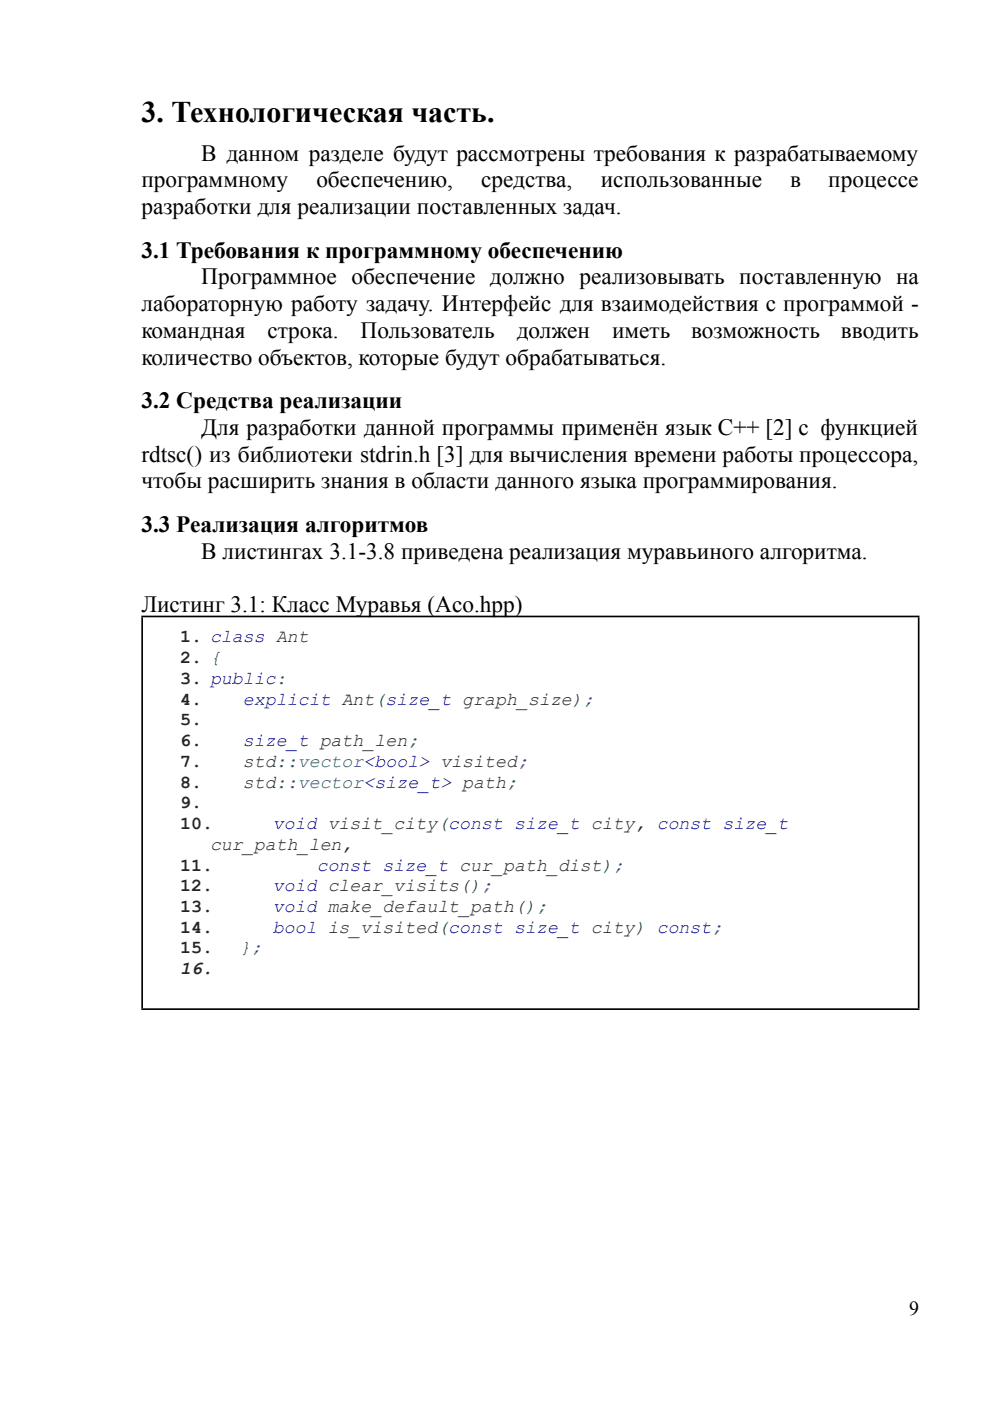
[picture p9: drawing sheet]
<svg xmlns="http://www.w3.org/2000/svg" width="210mm" height="297mm" viewBox="0 0 210 297" stroke-linecap="round" stroke-linejoin="round" font-family="sans-serif">
<defs><g id="words">
<text font-size="6.3" x="30" y="25.9">3. Технологическая часть.</text>
<g font-size="4.9">
<text x="42.7" y="34">В данном разделе будут рассмотрены требования к разрабатываемому</text>
<text x="30" y="39.7">программному</text>
<text x="67.1" y="39.7">обеспечению,</text>
<text x="102.1" y="39.7">средства,</text>
<text x="127.5" y="39.7">использованные</text>
<text x="167.7" y="39.7">в</text>
<text x="175.7" y="39.7">процессе</text>
<text x="30" y="45.4">разработки для реализации поставленных задач.</text>
<text x="30" y="54.6">3.1 Требования к программному обеспечению</text>
<text x="30" y="66">лабораторную работу задачу. Интерфейс для взаимодействия с программой -</text>
<text x="42.7" y="60.3">Программное обеспечение должно реализовывать поставленную на</text>
<text x="30" y="71.6">командная</text>
<text x="56.7" y="71.6">строка.</text>
<text x="76.5" y="71.6">Пользователь</text>
<text x="109.6" y="71.6">должен</text>
<text x="129.9" y="71.6">иметь</text>
<text x="146.6" y="71.6">возможность</text>
<text x="178.4" y="71.6">вводить</text>
<text x="30" y="77.3">количество объектов, которые будут обрабатываться.</text>
<text x="30" y="86.5">3.2 Средства реализации</text>
<text x="42.7" y="92.2">Для разработки данной программы применён язык С++ [2] с функцией</text>
<text x="30" y="97.9">rdtsc() из библиотеки stdrin.h [3] для вычисления времени работы процессора,</text>
<text x="30" y="103.6">чтобы расширить знания в области данного языка программирования.</text>
<text x="30" y="112.8">3.3 Реализация алгоритмов</text>
<text x="42.7" y="118.4">В листингах 3.1-3.8 приведена реализация муравьиного алгоритма.</text>
<text x="30" y="129.8">Листинг 3.1: Класс Муравья (Aco.hpp)</text>
</g>
<text font-size="4.2" x="192.9" y="278.9">9</text>
<g font-size="3.9" fill="#212529">
<text x="38.2" y="136.2">1. class Ant</text>
<text x="38.2" y="140.6">2. {</text>
<text x="38.2" y="145">3. public:</text>
<text x="38.2" y="149.4">4.</text>
<text x="38.2" y="153.8">5.</text>
<text x="38.2" y="158.2">6.</text>
<text x="38.2" y="162.6">7.</text>
<text x="38.2" y="167">8.</text>
<text x="51.5" y="162.6">std::vector&lt;bool&gt; visited;</text>
<text x="51.5" y="167">std::vector&lt;size_t&gt; path;</text>
<text x="38.2" y="171.4">9.</text>
<text x="38.2" y="175.8">10.</text>
<text x="38.2" y="184.6">11.</text>
<text x="44.6" y="180.2">cur_path_len,</text>
<text x="38.2" y="189">12.</text>
<text x="38.2" y="193.4">13.</text>
<text x="38.2" y="197.8">14.</text>
<text x="38.2" y="202.2">15.</text>
<text x="38.2" y="206.6">16.</text>
</g>
<g font-size="3.9" fill="#00f">
<text x="51.5" y="149.4">explicit Ant(size_t graph_size);</text>
<text x="51.5" y="158.2">size_t path_len;</text>
<text x="57.9" y="175.8">void visit_city(const size_t city, const size_t</text>
<text x="67.2" y="184.6">const size_t cur_path_dist);</text>
<text x="57.9" y="189">void clear_visits();</text>
<text x="57.9" y="193.4">void make_default_path();</text>
<text x="57.9" y="197.8">bool is_visited(const size_t city) const;</text>
</g>
<text font-size="3.9" fill="#008000" x="50.9" y="202.2">};</text>
</g></defs>
<path d="M30 130.7h165.1M30.2 130.9v82.9M194.9 130.9v82.9M30 214h165.1" fill="none" stroke="#000" stroke-width=".35"/>
<use href="#words"/>
</svg>
